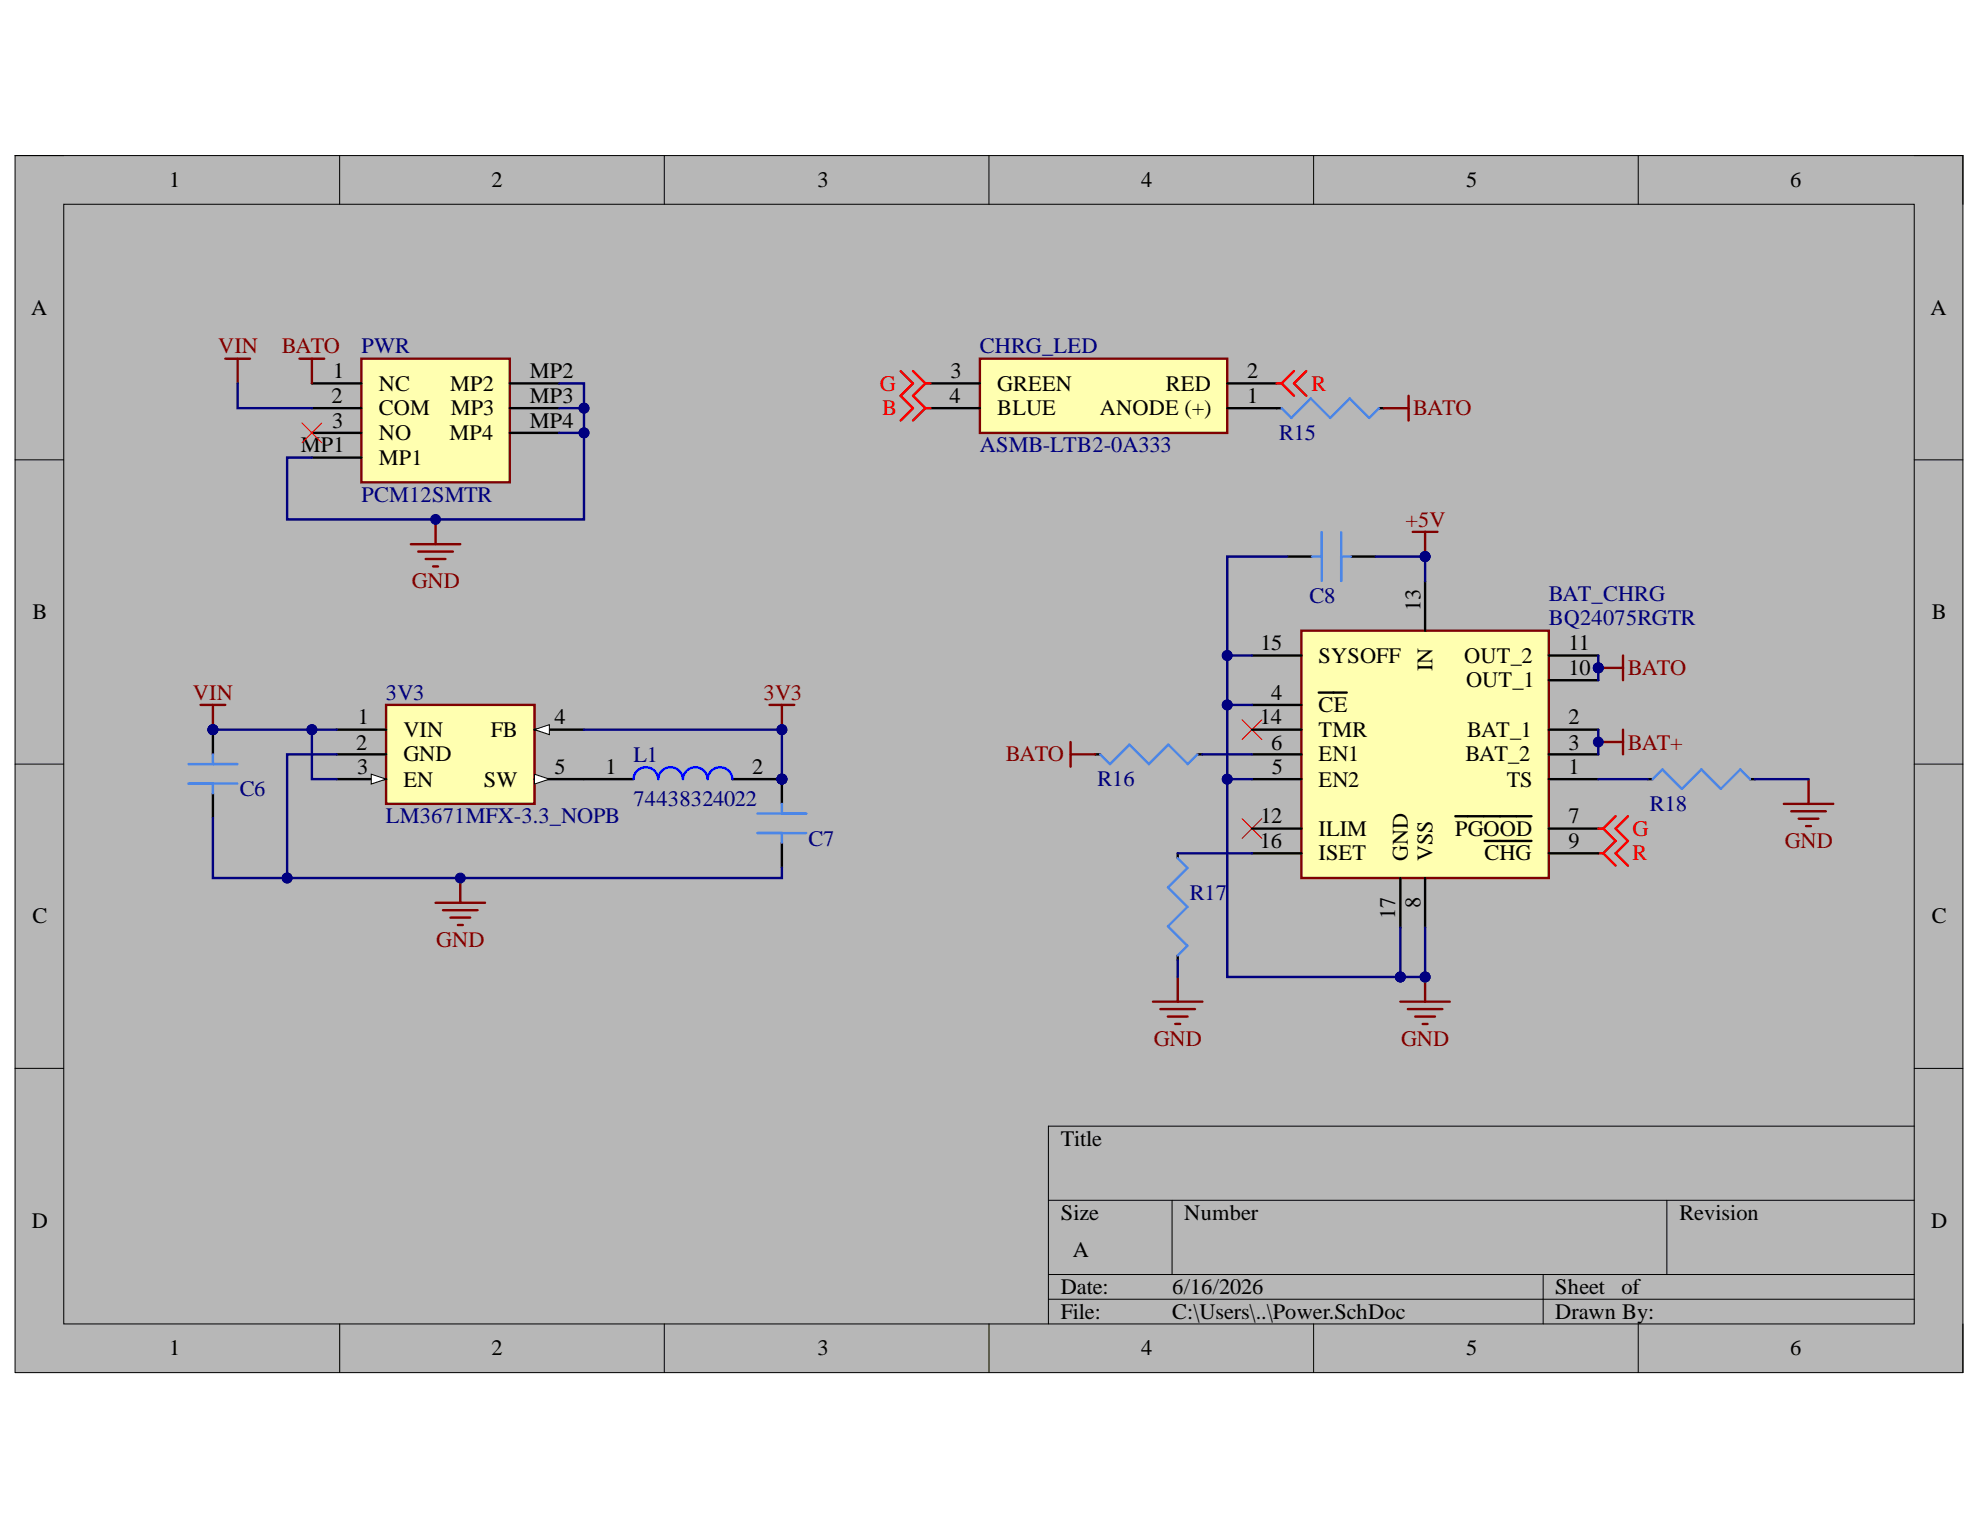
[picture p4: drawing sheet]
<svg xmlns="http://www.w3.org/2000/svg" width="279mm" height="216mm" viewBox="0 0 279 216" stroke-linecap="round" stroke-linejoin="round" font-family="sans-serif">
<defs><g id="words">
<g font-size="3.2">
<text x="200.4" y="86.2" transform="rotate(-90 200.4 86.2)">13</text>
<text x="202.1" y="94.7" transform="rotate(-90 202.1 94.7)">IN</text>
<text x="198.7" y="121.5" transform="rotate(-90 198.7 121.5)">GND</text>
<text x="202.1" y="121.5" transform="rotate(-90 202.1 121.5)">VSS</text>
<text x="196.9" y="129.7" transform="rotate(-90 196.9 129.7)">17</text>
<text x="200.4" y="128.1" transform="rotate(-90 200.4 128.1)">8</text>
</g>
<g font-size="3.1">
<text x="23.8" y="26.4">1</text>
<text x="69.4" y="26.4">2</text>
<text x="115.4" y="26.4">3</text>
<text x="161" y="26.4">4</text>
<text x="206.9" y="26.4">5</text>
<text x="252.6" y="26.4">6</text>
<text x="4.4" y="44.5">A</text>
<text x="272.4" y="44.5">A</text>
<text x="47" y="53.3">1</text>
<text x="74.8" y="53.3">MP2</text>
<text x="134.1" y="53.3">3</text>
<text x="176" y="53.3">2</text>
<text x="46.8" y="56.9">2</text>
<text x="53.5" y="55.1">NC</text>
<text x="53.5" y="58.6">COM</text>
<text x="63.5" y="55.1">MP2</text>
<text x="63.6" y="58.6">MP3</text>
<text x="74.8" y="56.9">MP3</text>
<text x="134" y="56.9">4</text>
<text x="140.7" y="55.1">GREEN</text>
<text x="140.7" y="58.6">BLUE</text>
<text x="155.2" y="58.6">ANODE (+)</text>
<text x="164.5" y="55.1">RED</text>
<text x="176" y="56.9">1</text>
<text x="42.5" y="63.8">MP1</text>
<text x="46.9" y="60.4">3</text>
<text x="53.5" y="62.1">NO</text>
<text x="53.5" y="65.6">MP1</text>
<text x="63.4" y="62.1">MP4</text>
<text x="74.8" y="60.4">MP4</text>
<text x="4.6" y="87.4">B</text>
<text x="272.6" y="87.4">B</text>
<text x="177.9" y="91.7">15</text>
<text x="186.1" y="93.5">SYSOFF</text>
<text x="206.6" y="93.5">OUT_2</text>
<text x="221.3" y="91.7">11</text>
<text x="221.3" y="95.3">10</text>
<text x="179.4" y="98.7">4</text>
<text x="186.1" y="100.5">CE</text>
<text x="206.9" y="97">OUT_1</text>
<text x="50.2" y="105.8">2</text>
<text x="50.5" y="102.2">1</text>
<text x="56.9" y="104">VIN</text>
<text x="56.9" y="107.5">GND</text>
<text x="69.3" y="104">FB</text>
<text x="78.2" y="102.2">4</text>
<text x="177.8" y="102.2">14</text>
<text x="179.4" y="105.8">6</text>
<text x="186.1" y="107.5">EN1</text>
<text x="186.1" y="104">TMR</text>
<text x="206.8" y="107.5">BAT_2</text>
<text x="207" y="104">BAT_1</text>
<text x="221.3" y="102.2">2</text>
<text x="221.3" y="105.8">3</text>
<text x="50.4" y="109.2">3</text>
<text x="56.9" y="111">EN</text>
<text x="68.3" y="111">SW</text>
<text x="78.2" y="109.2">5</text>
<text x="85.4" y="109.2">1</text>
<text x="106.1" y="109.2">2</text>
<text x="179.5" y="109.2">5</text>
<text x="186.1" y="111">EN2</text>
<text x="212.6" y="111">TS</text>
<text x="221.3" y="109.2">1</text>
<text x="177.8" y="119.7">16</text>
<text x="177.9" y="116.2">12</text>
<text x="186.1" y="117.9">ILIM</text>
<text x="205.3" y="117.9">PGOOD</text>
<text x="221.3" y="116.2">7</text>
<text x="221.3" y="119.7">9</text>
<text x="186.1" y="121.4">ISET</text>
<text x="209.5" y="121.4">CHG</text>
<text x="4.6" y="130.3">C</text>
<text x="272.6" y="130.3">C</text>
<text x="149.7" y="161.6">Title</text>
<text x="4.5" y="173.2">D</text>
<text x="149.7" y="172.1">Size</text>
<text x="167.1" y="172.1">Number</text>
<text x="237" y="172.1">Revision</text>
<text x="272.5" y="173.2">D</text>
<text x="151.4" y="177.4">A</text>
<text x="149.7" y="182.6">Date:</text>
<text x="165.4" y="182.6">6/16/2026</text>
<text x="219.5" y="182.6">Sheet</text>
<text x="228.8" y="182.6">of</text>
<text x="23.8" y="191.2">1</text>
<text x="69.4" y="191.2">2</text>
<text x="115.4" y="191.2">3</text>
<text x="149.7" y="186.1">File:</text>
<text x="161" y="191.2">4</text>
<text x="165.4" y="186.1">C:\Users\..\Power.SchDoc</text>
<text x="206.9" y="191.2">5</text>
<text x="219.5" y="186.1">Drawn By:</text>
<text x="252.6" y="191.2">6</text>
</g>
<g font-size="3.1" fill="#800000">
<text x="30.8" y="49.9">VIN</text>
<text x="39.7" y="49.9">BATO</text>
<text x="199.4" y="58.6">BATO</text>
<text x="198.3" y="74.3">+5V</text>
<text x="58.1" y="83">GND</text>
<text x="229.7" y="95.3">BATO</text>
<text x="27.2" y="98.7">VIN</text>
<text x="107.7" y="98.7">3V3</text>
<text x="141.9" y="107.5">BATO</text>
<text x="229.7" y="105.8">BAT+</text>
<text x="251.9" y="119.7">GND</text>
<text x="61.6" y="133.7">GND</text>
<text x="162.8" y="147.6">GND</text>
<text x="197.7" y="147.6">GND</text>
</g>
<g font-size="3.1" fill="#000080">
<text x="51" y="49.9">PWR</text>
<text x="138.3" y="49.9">CHRG_LED</text>
<text x="138.3" y="63.8">ASMB-LTB2-0A333</text>
<text x="180.5" y="62.1">R15</text>
<text x="51" y="70.8">PCM12SMTR</text>
<text x="184.8" y="85">C8</text>
<text x="218.5" y="84.8">BAT_CHRG</text>
<text x="218.5" y="88.3">BQ24075RGTR</text>
<text x="54.5" y="98.7">3V3</text>
<text x="89.4" y="107.5">L1</text>
<text x="33.8" y="112.4">C6</text>
<text x="89.4" y="113.8">74438324022</text>
<text x="154.9" y="110.9">R16</text>
<text x="54.5" y="116.2">LM3671MFX-3.3_NOPB</text>
<text x="114.1" y="119.4">C7</text>
<text x="232.8" y="114.5">R18</text>
<text x="167.9" y="127">R17</text>
</g>
<g font-size="3.1" fill="#f00">
<text x="124.2" y="55.1">G</text>
<text x="124.5" y="58.6">B</text>
<text x="185" y="55.1">R</text>
<text x="230.4" y="117.9">G</text>
<text x="230.4" y="121.4">R</text>
</g>
</g></defs>
<path d="M2.1 22h274.9v171.7h-274.9z" fill-rule="evenodd" fill="#b7b7b7"/>
<path d="M2.1 22h274.9v171.7h-274.9z" fill="none" stroke="#000" stroke-width=".14"/>
<path d="M9 28.8h261.1v158h-261.1z" fill-rule="evenodd" fill="#b7b7b7"/>
<g fill="none" stroke="#000" stroke-width=".14">
<path d="M2.1 22h6.9M9 28.8h261.1v158h-261.1zM47.9 22v6.8M93.7 22v6.8M139.6 22v6.8M185.4 22v6.8M231.2 22v6.8M270.1 22h6.9v6.8M2.1 64.9h6.9M270.1 64.9h6.9M2.1 107.8h6.9M270.1 107.8h6.9"/>
<path d="M2.1 150.8h6.9M270.1 150.8h6.9M270.1 158.9h-122.2v27.9M147.9 169.4h122.2M147.9 179.8h122.2M165.4 169.4v10.4M217.8 179.8v7M235.2 169.4v10.4M47.9 186.8v6.9M93.7 186.8v6.9M139.6 186.8v6.9M147.9 183.3h122.2"/>
<path d="M185.4 186.8v6.9M231.2 186.8v6.9M277 186.8v6.9"/>
</g>
<path d="M51 50.6h20.9v17.5h-20.9z" fill-rule="evenodd" fill="#ffffb0"/>
<path d="M51 50.6h20.9v17.5h-20.9zM58 76.8h7M59 77.8h4.9M60.1 78.9h2.8M61.1 79.9h.7M61.5 73.3v3.5" fill="none" stroke="#800000" stroke-width=".34"/>
<path d="M44 54.1h7M44 57.6h7M71.9 54.1h7M71.9 57.6h7M44 61.1h7M44 64.6h7M71.9 61.1h7" fill="none" stroke="#000" stroke-width=".34"/>
<circle cx="61.5" cy="73.3" r=".7" fill="#000080"/>
<circle cx="61.5" cy="73.3" r=".7" fill="none" stroke="#000080" stroke-width=".14"/>
<path d="M42.6 59.7l2.8 2.8M45.4 59.7l-2.8 2.8" fill="none" stroke="#f00" stroke-width=".14"/>
<path d="M31.8 50.6h3.5M33.5 50.6v3.5M42.3 50.6h3.5M44 50.6v3.5M201.1 137.9v3.4M197.6 141.3h7M198.7 142.4h4.8M199.7 143.5h2.8M200.7 144.5h.7" fill="none" stroke="#800000" stroke-width=".34"/>
<circle cx="201.1" cy="137.9" r=".7" fill="#000080"/>
<circle cx="201.1" cy="137.9" r=".7" fill="none" stroke="#000080" stroke-width=".14"/>
<path d="M181.6 78.5h3.5M190.6 78.5h3.5M232.5 109.9h.7M246.9 109.9h.7M166.2 120.4v.7M166.2 134.8v.7" fill="none" stroke="#000" stroke-width=".34"/>
<path d="M185.1 78.5h1.4M186.5 75.1v6.9M189.3 78.5h1.3M189.3 75.1v6.9M234.6 108.6l2.7 2.7 2.8-2.7 2.7 2.7 2.8-2.7 1.3 1.3M234.6 108.6l-1.4 1.3M166.2 121.1l1.4 1.4-2.8 2.7 2.8 2.8-2.8 2.7 2.8 2.8-1.4 1.3" fill="none" stroke="#4a86e8" stroke-width=".34"/>
<path d="M225.5 104.7h3.5M229 103v3.4M251.7 113.4h7M252.8 114.5h4.8M253.8 115.5h2.8M254.9 116.6h.7M255.2 109.9v3.5" fill="none" stroke="#800000" stroke-width=".34"/>
<path d="M175.3 101.6l2.8 2.8M175.3 115.5l2.8 2.8M178.1 101.6l-2.8 2.8M178.1 115.5l-2.8 2.8" fill="none" stroke="#f00" stroke-width=".14"/>
<circle cx="225.5" cy="104.7" r=".7" fill="#000080"/>
<circle cx="225.5" cy="104.7" r=".7" fill="none" stroke="#000080" stroke-width=".14"/>
<path d="M199.4 75.1h3.4M201.1 75.1v3.4M166.2 137.9v3.4M162.7 141.3h7M163.7 142.4h4.9M164.8 143.4h2.8M165.8 144.5h.7" fill="none" stroke="#800000" stroke-width=".34"/>
<circle cx="201.1" cy="78.5" r=".7" fill="#000080"/>
<circle cx="201.1" cy="78.5" r=".7" fill="none" stroke="#000080" stroke-width=".14"/>
<path d="M154.6 106.4h.6M169 106.4h.7" fill="none" stroke="#000" stroke-width=".34"/>
<path d="M155.2 106.4l1.4 1.4 2.8-2.7 2.7 2.7 2.8-2.7 2.7 2.7 1.4-1.4" fill="none" stroke="#4a86e8" stroke-width=".34"/>
<path d="M225.5 94.2h3.5M229 92.5v3.5M151.1 104.7v3.5M151.1 106.4h3.5" fill="none" stroke="#800000" stroke-width=".34"/>
<circle cx="225.5" cy="94.2" r=".7" fill="#000080"/>
<circle cx="225.5" cy="94.2" r=".7" fill="none" stroke="#000080" stroke-width=".14"/>
<path d="M228 118.7l-1.8 1.7M229.7 118.7l-1.7 1.7 1.7 1.8M225.5 120.4h.7M226.2 120.4l1.8 1.8" fill="none" stroke="#f00" stroke-width=".34"/>
<path d="M183.6 89h35v34.9h-35z" fill-rule="evenodd" fill="#ffffb0"/>
<path d="M183.6 89h35v34.9h-35z" fill="none" stroke="#800000" stroke-width=".34"/>
<g fill="none" stroke="#000" stroke-width=".34">
<path d="M176.7 99.5h6.9M176.7 92.5h6.9M186.1 97.7h3.9M201.1 82v7M218.6 92.5h6.9M218.6 96h6.9M176.7 109.9h6.9M176.7 103h6.9M176.7 106.4h6.9M176.7 116.9h6.9M205.4 115.2h10.7M209.5 118.7h6.6"/>
<path d="M218.6 109.9h6.9M218.6 103h6.9M218.6 106.4h6.9M218.6 116.9h6.9M176.7 120.4h6.9M197.6 123.9v7M201.1 123.9v7M218.6 120.4h6.9"/>
</g>
<path d="M225.5 116.9h.7M226.2 116.9l1.8 1.8M228 115.2l-1.8 1.7M229.7 115.2l-1.7 1.7 1.7 1.8" fill="none" stroke="#f00" stroke-width=".34"/>
<path d="M138.3 50.6h34.9v10.5h-34.9z" fill-rule="evenodd" fill="#ffffb0"/>
<path d="M138.3 50.6h34.9v10.5h-34.9zM195.3 57.6h3.5M198.8 55.8v3.5M28.3 99.5h3.5M30 99.5v3.5" fill="none" stroke="#800000" stroke-width=".34"/>
<path d="M131.3 57.6h7M131.3 54.1h7M173.2 57.6h7.6M173.2 54.1h7M194.6 57.6h.7" fill="none" stroke="#000" stroke-width=".34"/>
<path d="M127.1 52.4l1.7 1.7-1.7 1.7M128.8 52.4l1.8 1.7M130.6 54.1h.7M130.6 54.1l-1.8 1.7M180.2 54.1h.7M180.9 54.1l1.7 1.7M182.6 52.4l-1.7 1.7M184.3 52.4l-1.7 1.7 1.7 1.7" fill="none" stroke="#f00" stroke-width=".34"/>
<path d="M180.9 57.6l1.3 1.4 2.8-2.8 2.7 2.8 2.8-2.8 2.7 2.8 1.4-1.4" fill="none" stroke="#4a86e8" stroke-width=".34"/>
<circle cx="30" cy="103" r=".7" fill="#000080"/>
<circle cx="30" cy="103" r=".7" fill="none" stroke="#000080" stroke-width=".14"/>
<circle cx="30" cy="103" r=".7" fill="#000080"/>
<circle cx="30" cy="103" r=".7" fill="none" stroke="#000080" stroke-width=".14"/>
<path d="M30 103v3.4" fill="none" stroke="#000" stroke-width=".34"/>
<circle cx="30" cy="103" r=".7" fill="#000080"/>
<circle cx="30" cy="103" r=".7" fill="none" stroke="#000080" stroke-width=".14"/>
<path d="M30 111.9v3.5" fill="none" stroke="#000" stroke-width=".34"/>
<path d="M26.6 110.6h6.9M26.6 107.8h6.9M30 106.4v1.4M30 110.6v1.3" fill="none" stroke="#4a86e8" stroke-width=".34"/>
<path d="M54.5 99.5h20.9v13.9h-20.9z" fill-rule="evenodd" fill="#ffffb0"/>
<path d="M54.5 99.5h20.9v13.9h-20.9z" fill="none" stroke="#800000" stroke-width=".34"/>
<path d="M47.5 103h7M47.5 106.4h7M47.5 109.9h7" fill="none" stroke="#000" stroke-width=".34"/>
<path d="M52.4 109.2l2.1 .7-2.1 .7z" fill="#f8fcff"/>
<path d="M52.4 109.2l2.1 .7-2.1 .7z" fill="none" stroke="#000" stroke-width=".14"/>
<path d="M75.4 103h7" fill="none" stroke="#000" stroke-width=".34"/>
<path d="M75.4 103l2.1-.7v1.4z" fill="#f8fcff"/>
<path d="M75.4 103l2.1-.7v1.4z" fill="none" stroke="#000" stroke-width=".14"/>
<path d="M75.4 109.9h7" fill="none" stroke="#000" stroke-width=".34"/>
<path d="M75.4 109.2l2.1 .7-2.1 .7z" fill="#f8fcff"/>
<path d="M75.4 109.2l2.1 .7-2.1 .7z" fill="none" stroke="#000" stroke-width=".14"/>
<circle cx="110.3" cy="109.9" r=".7" fill="#000080"/>
<circle cx="110.3" cy="109.9" r=".7" fill="none" stroke="#000080" stroke-width=".14"/>
<path d="M82.4 109.9h7M103.3 109.9h7" fill="none" stroke="#000" stroke-width=".34"/>
<circle cx="110.3" cy="109.9" r=".7" fill="#000080"/>
<circle cx="110.3" cy="109.9" r=".7" fill="none" stroke="#000080" stroke-width=".14"/>
<path d="M89.4 109.9a1.75 1.75 0 0 1 1.7-1.6 1.75 1.75 0 0 1 1.8 1.6 1.75 1.75 0 0 1 1.7-1.6 1.75 1.75 0 0 1 1.8 1.6 1.75 1.75 0 0 1 1.7-1.6 1.75 1.75 0 0 1 1.8 1.6 1.75 1.75 0 0 1 1.7-1.6 1.75 1.75 0 0 1 1.7 1.6" fill="none" stroke="#00f" stroke-width=".34"/>
<circle cx="110.3" cy="109.9" r=".7" fill="#000080"/>
<circle cx="110.3" cy="109.9" r=".7" fill="none" stroke="#000080" stroke-width=".14"/>
<path d="M110.3 109.9v3.5" fill="none" stroke="#000" stroke-width=".34"/>
<circle cx="110.3" cy="109.9" r=".7" fill="#000080"/>
<circle cx="110.3" cy="109.9" r=".7" fill="none" stroke="#000080" stroke-width=".14"/>
<path d="M110.3 118.9v3.5" fill="none" stroke="#000" stroke-width=".34"/>
<path d="M106.9 117.6h6.9M106.9 114.8h6.9M110.3 113.4v1.4M110.3 117.6v1.3" fill="none" stroke="#4a86e8" stroke-width=".34"/>
<path d="M61.5 127.4h6.9M62.5 128.4h4.9M63.6 129.5h2.7M64.6 130.5h.7M65 123.9v3.5" fill="none" stroke="#800000" stroke-width=".34"/>
<circle cx="65" cy="123.9" r=".7" fill="#000080"/>
<circle cx="65" cy="123.9" r=".7" fill="none" stroke="#000080" stroke-width=".14"/>
<path d="M108.6 99.5h3.5M110.3 99.5v3.5" fill="none" stroke="#800000" stroke-width=".34"/>
<circle cx="110.3" cy="103" r=".7" fill="#000080"/>
<circle cx="110.3" cy="103" r=".7" fill="none" stroke="#000080" stroke-width=".14"/>
<path d="M78.9 54.1h3.5v19.2h-41.9v-8.7h3.5" fill="none" stroke="#000080" stroke-width=".34"/>
<circle cx="82.4" cy="61.1" r=".7" fill="#000080"/>
<circle cx="82.4" cy="61.1" r=".7" fill="none" stroke="#000080" stroke-width=".14"/>
<circle cx="82.4" cy="57.6" r=".7" fill="#000080"/>
<circle cx="82.4" cy="57.6" r=".7" fill="none" stroke="#000080" stroke-width=".14"/>
<path d="M78.9 57.6h3.5" fill="none" stroke="#000080" stroke-width=".34"/>
<circle cx="82.4" cy="57.6" r=".7" fill="#000080"/>
<circle cx="82.4" cy="57.6" r=".7" fill="none" stroke="#000080" stroke-width=".14"/>
<path d="M78.9 61.1h3.5" fill="none" stroke="#000080" stroke-width=".34"/>
<circle cx="82.4" cy="61.1" r=".7" fill="#000080"/>
<circle cx="82.4" cy="61.1" r=".7" fill="none" stroke="#000080" stroke-width=".14"/>
<path d="M33.5 54.1v3.5h10.5M225.5 92.5v1.7M225.5 103v3.4" fill="none" stroke="#000080" stroke-width=".34"/>
<circle cx="225.5" cy="94.2" r=".7" fill="#000080"/>
<circle cx="225.5" cy="94.2" r=".7" fill="none" stroke="#000080" stroke-width=".14"/>
<path d="M197.6 137.9h3.5" fill="none" stroke="#000080" stroke-width=".34"/>
<circle cx="197.6" cy="137.9" r=".7" fill="#000080"/>
<circle cx="197.6" cy="137.9" r=".7" fill="none" stroke="#000080" stroke-width=".14"/>
<circle cx="201.1" cy="137.9" r=".7" fill="#000080"/>
<circle cx="201.1" cy="137.9" r=".7" fill="none" stroke="#000080" stroke-width=".14"/>
<path d="M225.5 94.2v1.8" fill="none" stroke="#000080" stroke-width=".34"/>
<circle cx="225.5" cy="94.2" r=".7" fill="#000080"/>
<circle cx="225.5" cy="94.2" r=".7" fill="none" stroke="#000080" stroke-width=".14"/>
<path d="M176.7 92.5h-3.5v45.4h24.4" fill="none" stroke="#000080" stroke-width=".34"/>
<circle cx="173.2" cy="92.5" r=".7" fill="#000080"/>
<circle cx="173.2" cy="92.5" r=".7" fill="none" stroke="#000080" stroke-width=".14"/>
<circle cx="173.2" cy="99.5" r=".7" fill="#000080"/>
<circle cx="173.2" cy="99.5" r=".7" fill="none" stroke="#000080" stroke-width=".14"/>
<circle cx="173.2" cy="109.9" r=".7" fill="#000080"/>
<circle cx="173.2" cy="109.9" r=".7" fill="none" stroke="#000080" stroke-width=".14"/>
<circle cx="197.6" cy="137.9" r=".7" fill="#000080"/>
<circle cx="197.6" cy="137.9" r=".7" fill="none" stroke="#000080" stroke-width=".14"/>
<path d="M173.2 109.9h3.5" fill="none" stroke="#000080" stroke-width=".34"/>
<circle cx="173.2" cy="109.9" r=".7" fill="#000080"/>
<circle cx="173.2" cy="109.9" r=".7" fill="none" stroke="#000080" stroke-width=".14"/>
<path d="M173.2 99.5h3.5" fill="none" stroke="#000080" stroke-width=".34"/>
<circle cx="173.2" cy="99.5" r=".7" fill="#000080"/>
<circle cx="173.2" cy="99.5" r=".7" fill="none" stroke="#000080" stroke-width=".14"/>
<path d="M201.1 78.5v3.5M169.7 106.4h7M166.2 120.4h10.5" fill="none" stroke="#000080" stroke-width=".34"/>
<circle cx="201.1" cy="78.5" r=".7" fill="#000080"/>
<circle cx="201.1" cy="78.5" r=".7" fill="none" stroke="#000080" stroke-width=".14"/>
<path d="M181.6 78.5h-8.4v14" fill="none" stroke="#000080" stroke-width=".34"/>
<circle cx="173.2" cy="92.5" r=".7" fill="#000080"/>
<circle cx="173.2" cy="92.5" r=".7" fill="none" stroke="#000080" stroke-width=".14"/>
<path d="M201.1 130.9v7" fill="none" stroke="#000080" stroke-width=".34"/>
<circle cx="201.1" cy="137.9" r=".7" fill="#000080"/>
<circle cx="201.1" cy="137.9" r=".7" fill="none" stroke="#000080" stroke-width=".14"/>
<path d="M166.2 135.5v2.4M197.6 130.9v7" fill="none" stroke="#000080" stroke-width=".34"/>
<circle cx="197.6" cy="137.9" r=".7" fill="#000080"/>
<circle cx="197.6" cy="137.9" r=".7" fill="none" stroke="#000080" stroke-width=".14"/>
<path d="M194.1 78.5h7" fill="none" stroke="#000080" stroke-width=".34"/>
<circle cx="201.1" cy="78.5" r=".7" fill="#000080"/>
<circle cx="201.1" cy="78.5" r=".7" fill="none" stroke="#000080" stroke-width=".14"/>
<path d="M30 103h17.5M225.5 109.9h7M247.6 109.9h7.6" fill="none" stroke="#000080" stroke-width=".34"/>
<circle cx="44" cy="103" r=".7" fill="#000080"/>
<circle cx="44" cy="103" r=".7" fill="none" stroke="#000080" stroke-width=".14"/>
<circle cx="30" cy="103" r=".7" fill="#000080"/>
<circle cx="30" cy="103" r=".7" fill="none" stroke="#000080" stroke-width=".14"/>
<path d="M44 103v6.9h3.5" fill="none" stroke="#000080" stroke-width=".34"/>
<circle cx="44" cy="103" r=".7" fill="#000080"/>
<circle cx="44" cy="103" r=".7" fill="none" stroke="#000080" stroke-width=".14"/>
<path d="M82.4 103h27.9v6.9" fill="none" stroke="#000080" stroke-width=".34"/>
<circle cx="110.3" cy="103" r=".7" fill="#000080"/>
<circle cx="110.3" cy="103" r=".7" fill="none" stroke="#000080" stroke-width=".14"/>
<circle cx="110.3" cy="109.9" r=".7" fill="#000080"/>
<circle cx="110.3" cy="109.9" r=".7" fill="none" stroke="#000080" stroke-width=".14"/>
<path d="M30 115.4v8.5h80.3v-1.5" fill="none" stroke="#000080" stroke-width=".34"/>
<circle cx="40.5" cy="123.9" r=".7" fill="#000080"/>
<circle cx="40.5" cy="123.9" r=".7" fill="none" stroke="#000080" stroke-width=".14"/>
<path d="M47.5 106.4h-7v17.5" fill="none" stroke="#000080" stroke-width=".34"/>
<circle cx="40.5" cy="123.9" r=".7" fill="#000080"/>
<circle cx="40.5" cy="123.9" r=".7" fill="none" stroke="#000080" stroke-width=".14"/>
<path d="M127.1 55.8l1.7 1.8-1.7 1.7M128.8 55.8l1.8 1.8M130.6 57.6l-1.8 1.7M130.6 57.6h.7" fill="none" stroke="#f00" stroke-width=".34"/>
<use href="#words"/>
</svg>
